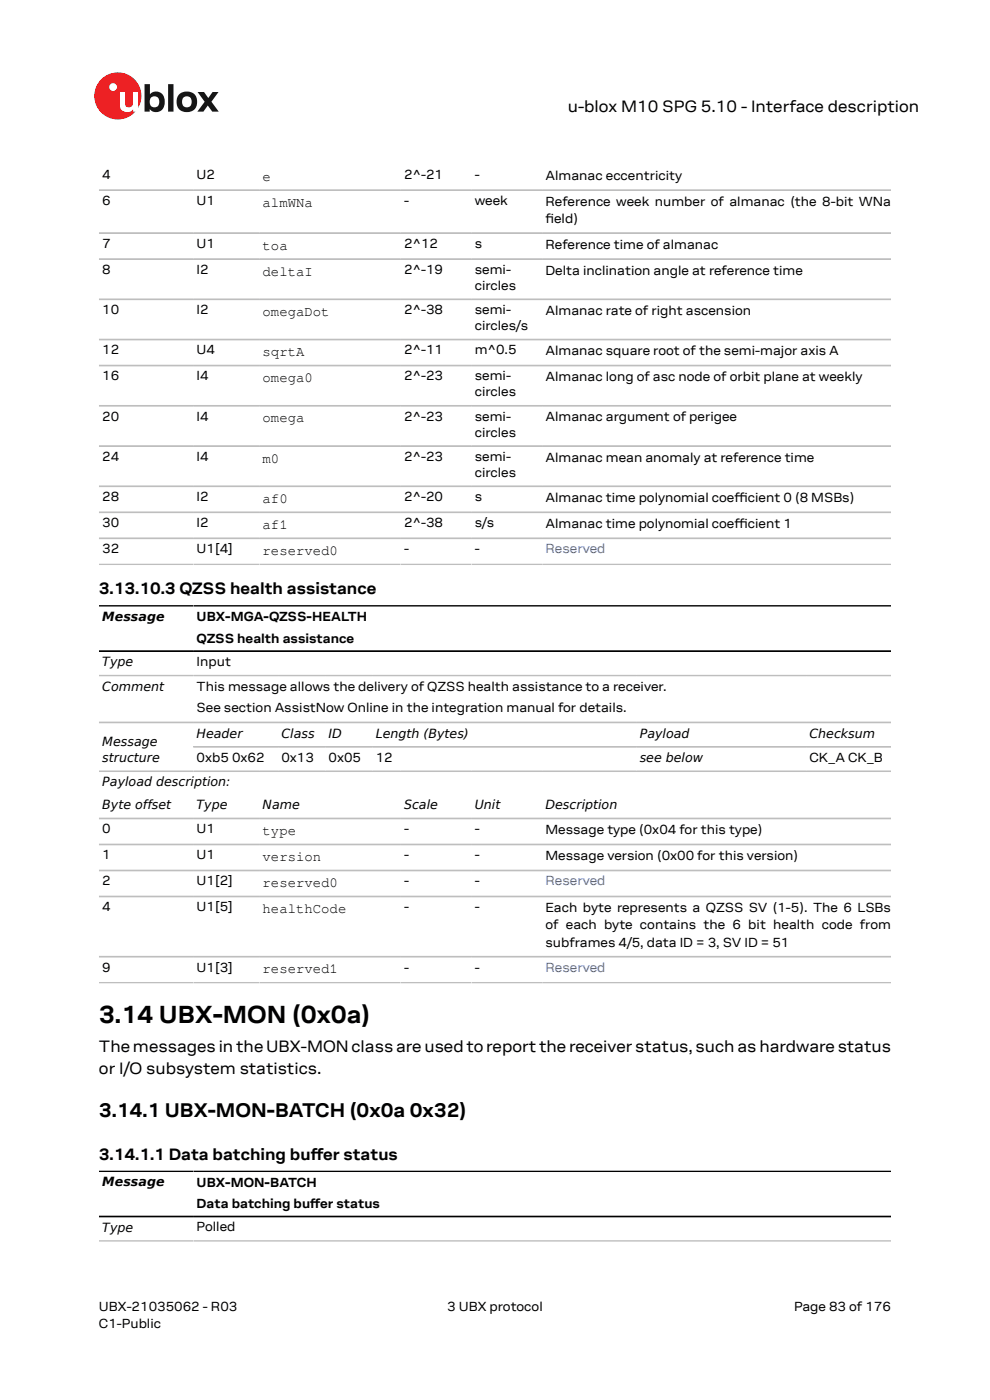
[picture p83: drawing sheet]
<svg xmlns="http://www.w3.org/2000/svg" width="210mm" height="297mm" viewBox="0 0 210 297" stroke-linecap="round" stroke-linejoin="round" font-family="sans-serif">
<defs><g id="words">
<text font-size="5.3" x="21" y="217">3.14 UBX-MON (0x0a)</text>
<text font-size="4.2" x="21" y="237">3.14.1 UBX-MON-BATCH (0x0a 0x32)</text>
<g font-size="3.5">
<text x="120.4" y="23.7">u-blox M10 SPG 5.10 - Interface description</text>
<text x="21" y="126.1">3.13.10.3 QZSS health assistance</text>
<text x="21" y="223.2">ThemessagesintheUBX-MONclassareusedtoreportthereceiverstatus,suchashardwarestatus</text>
<text x="21" y="227.7">or I/O subsystem statistics.</text>
<text x="21" y="246">3.14.1.1 Data batching bufer status</text>
<text x="65.9" y="246">f</text>
</g>
<g font-size="3">
<text x="55.7" y="38.4">e</text>
<text x="55.7" y="43.9">almWNa</text>
<text x="55.7" y="53">toa</text>
<text x="55.7" y="58.5">deltaI</text>
<text x="55.7" y="67">omegaDot</text>
<text x="55.7" y="75.6">sqrtA</text>
<text x="55.7" y="81.1">omega0</text>
<text x="55.7" y="89.6">omega</text>
<text x="55.7" y="98.2">m0</text>
<text x="55.7" y="106.7">af0</text>
<text x="55.7" y="112.2">af1</text>
<text x="55.7" y="117.7">reserved0</text>
<text x="55.7" y="177.2">type</text>
<text x="55.7" y="182.7">version</text>
<text x="55.7" y="188.2">reserved0</text>
<text x="55.7" y="193.7">healthCode</text>
<text x="55.7" y="206.5">reserved1</text>
</g>
<g font-size="2.8">
<text x="21.7" y="38">4</text>
<text x="41.7" y="38">U2</text>
<text x="85.7" y="38">2^-21</text>
<text x="100.7" y="38">-</text>
<text x="115.7" y="38.1">Almanac eccentricity</text>
<text x="21.7" y="43.5">6</text>
<text x="41.7" y="43.5">U1</text>
<text x="85.7" y="43.5">-</text>
<text x="100.7" y="43.5">week</text>
<text x="115.7" y="43.6">Reference week number of almanac (the 8-bit WNa</text>
<text x="115.7" y="47.3">f</text>
<text x="115.7" y="47.3">ield)</text>
<text x="21.7" y="52.6">7</text>
<text x="41.7" y="52.6">U1</text>
<text x="85.7" y="52.6">2^12</text>
<text x="100.7" y="52.6">s</text>
<text x="115.7" y="52.8">Reference time of almanac</text>
<text x="21.7" y="58.1">8</text>
<text x="41.7" y="58.1">I2</text>
<text x="85.7" y="58.1">2^-19</text>
<text x="100.7" y="58.1">semi-</text>
<text x="115.7" y="58.3">Delta inclination angle at reference time</text>
<text x="100.7" y="61.5">circles</text>
<text x="21.7" y="66.7">10</text>
<text x="41.7" y="66.7">I2</text>
<text x="85.7" y="66.7">2^-38</text>
<text x="100.7" y="66.7">semi-</text>
<text x="100.7" y="70.1">circles/s</text>
<text x="115.7" y="66.8">Almanac rate of right ascension</text>
<text x="21.7" y="75.2">12</text>
<text x="41.7" y="75.2">U4</text>
<text x="85.7" y="75.2">2^-11</text>
<text x="100.7" y="75.2">m^0.5</text>
<text x="115.7" y="75.3">Almanac square root of the semi-major axis A</text>
<text x="21.7" y="80.7">16</text>
<text x="41.7" y="80.7">I4</text>
<text x="85.7" y="80.7">2^-23</text>
<text x="100.7" y="80.7">semi-</text>
<text x="115.7" y="80.9">Almanac long of asc node of orbit plane at weekly</text>
<text x="21.7" y="89.3">20</text>
<text x="41.7" y="89.3">I4</text>
<text x="85.7" y="89.3">2^-23</text>
<text x="100.7" y="84.1">circles</text>
<text x="100.7" y="89.3">semi-</text>
<text x="115.7" y="89.4">Almanac argument of perigee</text>
<text x="100.7" y="92.6">circles</text>
<text x="21.7" y="97.8">24</text>
<text x="41.7" y="97.8">I4</text>
<text x="85.7" y="97.8">2^-23</text>
<text x="100.7" y="97.8">semi-</text>
<text x="100.7" y="101.2">circles</text>
<text x="115.7" y="97.9">Almanac mean anomaly at reference time</text>
<text x="21.7" y="106.3">28</text>
<text x="41.7" y="106.3">I2</text>
<text x="85.7" y="106.3">2^-20</text>
<text x="100.7" y="106.3">s</text>
<text x="115.7" y="106.5">Almanac time polynomial coefcient 0 (8 MSBs)</text>
<text x="155.8" y="106.5">f</text>
<text x="155.8" y="106.5">i</text>
<text x="21.7" y="111.8">30</text>
<text x="41.7" y="111.8">I2</text>
<text x="85.7" y="111.8">2^-38</text>
<text x="100.7" y="111.8">s/s</text>
<text x="115.7" y="112">Almanac time polynomial coef</text>
<text x="155.8" y="112">f</text>
<text x="155.8" y="112">icient 1</text>
<text x="21.7" y="117.4">32</text>
<text x="41.7" y="117.4">U1[4]</text>
<text x="85.7" y="117.4">-</text>
<text x="100.7" y="117.4">-</text>
<text x="41.7" y="131.8">UBX-MGA-QZSS-HEALTH</text>
<text x="41.7" y="136.4">QZSS health assistance</text>
<text x="41.7" y="141.3">Input</text>
<text x="41.7" y="146.6">This message allows the delivery of QZSS health assistance to a receiver.</text>
<text x="41.7" y="151.1">See section AssistNow Online in the integration manual for details.</text>
<text x="41.7" y="161.6">0xb5 0x62</text>
<text x="59.7" y="161.6">0x13</text>
<text x="69.7" y="161.6">0x05</text>
<text x="79.7" y="161.6">12</text>
<text x="171.7" y="161.6">CK_A CK_B</text>
<text x="21.7" y="176.8">0</text>
<text x="41.7" y="176.8">U1</text>
<text x="85.7" y="176.8">-</text>
<text x="100.7" y="176.8">-</text>
<text x="115.7" y="176.9">Message type (0x04 for this type)</text>
<text x="21.7" y="182.3">1</text>
<text x="41.7" y="182.3">U1</text>
<text x="85.7" y="182.3">-</text>
<text x="100.7" y="182.3">-</text>
<text x="115.7" y="182.5">Message version (0x00 for this version)</text>
<text x="21.7" y="187.8">2</text>
<text x="41.7" y="187.8">U1[2]</text>
<text x="85.7" y="187.8">-</text>
<text x="100.7" y="187.8">-</text>
<text x="21.7" y="193.4">4</text>
<text x="41.7" y="193.4">U1[5]</text>
<text x="85.7" y="193.4">-</text>
<text x="100.7" y="193.4">-</text>
<text x="115.7" y="193.5">Each byte represents a QZSS SV (1-5). The 6 LSBs</text>
<text x="115.7" y="197.2">of each byte contains the 6 bit health code from</text>
<text x="115.7" y="200.8">subframes 4/5, data ID = 3, SV ID = 51</text>
<text x="21.7" y="206.1">9</text>
<text x="41.7" y="206.1">U1[3]</text>
<text x="85.7" y="206.1">-</text>
<text x="100.7" y="206.1">-</text>
<text x="41.7" y="251.8">UBX-MON-BATCH</text>
<text x="41.7" y="256.3">Data batching bufer status</text>
<text x="65.8" y="256.3">f</text>
<text x="41.7" y="261.2">Polled</text>
<text x="21" y="278">UBX-21035062 - R03</text>
<text x="21" y="281.8">C1-Public</text>
<text x="94.9" y="278">3 UBX protocol</text>
<text x="168.4" y="278">Page 83 of 176</text>
</g>
<g font-size="2.8" fill="#4664b4">
<text x="115.7" y="117.4">Reserved</text>
<text x="115.7" y="187.8">Reserved</text>
<text x="115.7" y="206.1">Reserved</text>
</g>
<g font-size="2.7">
<text x="21.7" y="131.7">Message</text>
<text x="21.7" y="141.3">Type</text>
<text x="21.7" y="146.5">Comment</text>
<text x="21.7" y="158.2">Message</text>
<text x="21.7" y="161.6">structure</text>
<text x="41.7" y="156.5">Header</text>
<text x="59.7" y="156.5">Class</text>
<text x="69.7" y="156.5">ID</text>
<text x="79.7" y="156.5">Length (Bytes)</text>
<text x="135.7" y="156.5">Payload</text>
<text x="135.7" y="161.6">see below</text>
<text x="171.7" y="156.5">Checksum</text>
<text x="21.7" y="166.8">Payload description:</text>
<text x="21.7" y="171.7">Byte offset</text>
<text x="41.7" y="171.7">Type</text>
<text x="55.7" y="171.7">Name</text>
<text x="85.7" y="171.7">Scale</text>
<text x="100.7" y="171.7">Unit</text>
<text x="115.7" y="171.7">Description</text>
<text x="21.7" y="251.7">Message</text>
<text x="21.7" y="261.3">Type</text>
</g>
</g></defs>
<circle cx="25" cy="20.4" r="5" fill="#ed2023"/>
<circle cx="24" cy="18.5" r=".83" fill="#fff"/>
<g fill="#151516">
<path d="M35.7 17.9h1.1v5.8h-1.1z"/>
<path d="M41.9 19.5h1.4l.9 1.3 .9-1.3h1.3l-1.6 2.1 1.6 2.1h-1.4l-.9-1.3-1 1.3h-1.2l1.5-2.1z"/>
<path d="M32 20.7a1.17 1.17 0 0 0-.1 1.5 1.17 1.17 0 0 0 1.4 .4 1.16 1.16 0 0 0 .4-1.6 1.16 1.16 0 0 0-1.7-.3zM30.7 17.9h1.1v2.1a1.82 1.82 0 0 1 2.2-.4 1.82 1.82 0 0 1 .9 2 1.83 1.83 0 0 1-1 2 1.83 1.83 0 0 1-2.1-.5v.6h-1.1z"/>
<path d="M38.9 20.7a1.18 1.18 0 0 0-.2 1.5 1.18 1.18 0 0 0 1.5 .4 1.18 1.18 0 0 0 .4-1.5 1.18 1.18 0 0 0-1.5-.5zM37.4 21.6a2.25 2.25 0 0 1 4.5 0 2.25 2.25 0 0 1-4.5 0z"/>
</g>
<path d="M25.4 19.5h1.1v2.5a.84 .84 0 0 0 1 .8 .84 .84 0 0 0 .7-1v-2.3h1.1v4.2h-1.1v-.5a1.59 1.59 0 0 1-1.8 .5 1.59 1.59 0 0 1-1-1.5z" fill="#fff"/>
<g fill="none" stroke="#bebebe" stroke-width=".35">
<path d="M21 40.3h168M21 49.4h168M21 55h168M21 63.5h168M21 72h168M21 77.6h168M21 86.1h168M21 94.6h168M21 103.2h168M21 108.7h168M21 114.2h168M21 119.7h168"/>
<path d="M21 143.3h168M21 153.3h168M41 158.4h148M21 163.6h168M21 173.6h168M21 179.2h168M21 184.7h168M21 190.2h168M21 203h168M21 208.5h168M21 263.3h168"/>
</g>
<path d="M21 128.5h168M21 138.1h168M21 248.5h168M21 258.1h168" fill="none" stroke="#000" stroke-width=".35"/>
<use href="#words"/>
</svg>
